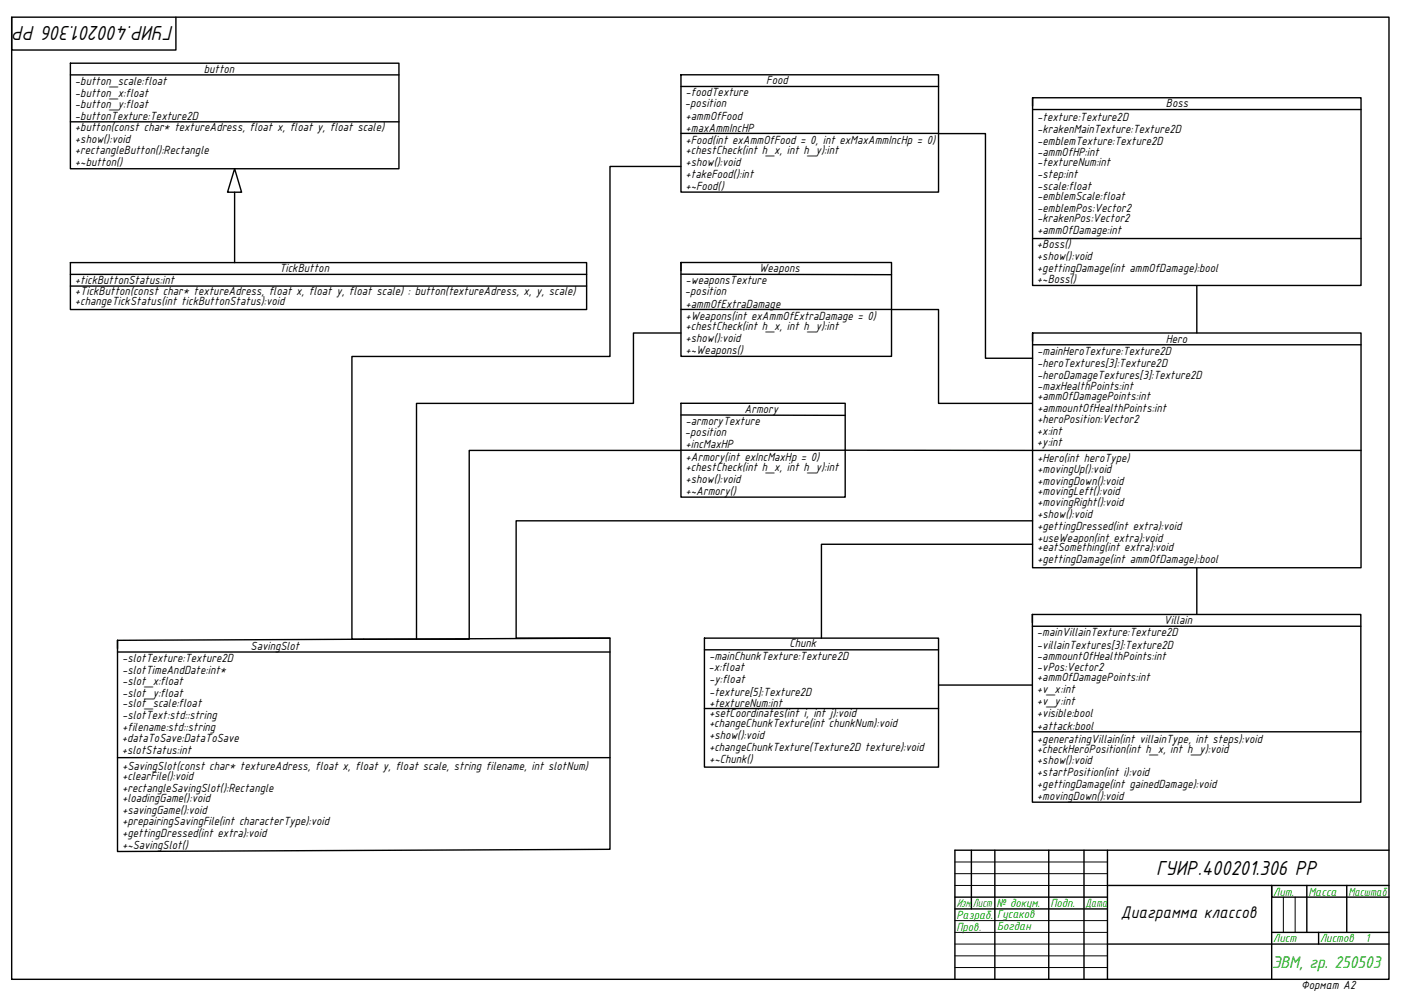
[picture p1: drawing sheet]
<svg xmlns="http://www.w3.org/2000/svg" width="594mm" height="420mm" viewBox="0 0 594 420" stroke-linecap="round" stroke-linejoin="round" font-family="sans-serif">
<defs><g id="words">
<g font-size="9.3">
<text x="73.7" y="11" transform="rotate(-180 73.7 11)">ГУИР.400201.306 PP</text>
<text x="490.2" y="370.8">ГУИР.400201.306 PP</text>
</g>
<text font-size="7.7" x="475.3" y="389.3">Диаграмма классов</text>
<text font-size="7.7" fill="#00ad00" x="539.2" y="410.3">ЭВМ, гр. 250503</text>
<g font-size="5.4">
<text x="31.8" y="36">-button_scale:float</text>
<text x="86.4" y="30.9">button</text>
<text x="325" y="35.6">Food</text>
<text x="31.8" y="41">-button_x:float</text>
<text x="290.7" y="40.9">-foodTexture</text>
<text x="31.8" y="45.9">-button_y:float</text>
<text x="290.4" y="45.5">-position</text>
<text x="494.4" y="45.6">Boss</text>
<text x="31.8" y="50.9">-buttonTexture:Texture2D</text>
<text x="290.7" y="50.8">+ammOfFood</text>
<text x="439.8" y="51.4">-texture:Texture2D</text>
<text x="31.8" y="55.5">+button(const char* textureAdress, float x, float y, float scale)</text>
<text x="290.7" y="55.8">+maxAmmIncHP</text>
<text x="439.8" y="56.3">-krakenMainTexture:Texture2D</text>
<text x="31.8" y="60.5">+show():void</text>
<text x="31.8" y="65.5">+rectangleButton():Rectangle</text>
<text x="290.7" y="61.1">+Food(int exAmmOfFood = 0, int exMaxAmmIncHp = 0)</text>
<text x="290.7" y="65.4">+chestCheck(int h_x, int h_y):int</text>
<text x="439.8" y="61.3">-emblemTexture:Texture2D</text>
<text x="31.8" y="70.4">+~button()</text>
<text x="290.7" y="70.4">+show():void</text>
<text x="439.8" y="66.3">-ammOfHP:int</text>
<text x="439.8" y="70.6">-textureNum:int</text>
<text x="290.7" y="75.4">+takeFood():int</text>
<text x="439.8" y="75.5">-step:int</text>
<text x="290.7" y="80.3">+~Food()</text>
<text x="439.8" y="80.6">-scale:float</text>
<text x="439.8" y="85">-emblemScale:float</text>
<text x="439.8" y="90">-emblemPos:Vector2</text>
<text x="439.8" y="94.3">-krakenPos:Vector2</text>
<text x="439.8" y="99.2">+ammOfDamage:int</text>
<text x="439.7" y="105.2">+Boss()</text>
<text x="439.7" y="110.2">+show():void</text>
<text x="118.4" y="115.3">TickButton</text>
<text x="321.9" y="115.3">Weapons</text>
<text x="439.7" y="115.1">+gettingDamage(int ammOfDamage):bool</text>
<text x="31.8" y="120.6">+tickButtonStatus:int</text>
<text x="31.8" y="125.2">+TickButton(const char* textureAdress, float x, float y, float scale) : button(textureAdress, x, y, scale)</text>
<text x="290.4" y="125.1">-position</text>
<text x="290.7" y="120.5">-weaponsTexture</text>
<text x="439.7" y="120.1">+~Boss()</text>
<text x="31.8" y="129.5">+changeTickStatus(int tickButtonStatus):void</text>
<text x="290.7" y="130.4">+ammOfExtraDamage</text>
<text x="290.7" y="135.8">+Weapons(int exAmmOfExtraDamage = 0)</text>
<text x="290.7" y="140">+chestCheck(int h_x, int h_y):int</text>
<text x="290.7" y="145">+show():void</text>
<text x="290.7" y="150">+~Weapons()</text>
<text x="494.4" y="145.3">Hero</text>
<text x="439.8" y="150.4">-mainHeroTexture:Texture2D</text>
<text x="439.8" y="155.7">-heroTextures[3]:Texture2D</text>
<text x="439.8" y="160.7">-heroDamageTextures[3]:Texture2D</text>
<text x="439.8" y="165.3">-maxHealthPoints:int</text>
<text x="439.8" y="169.6">+ammOfDamagePoints:int</text>
<text x="315.7" y="175.2">Armory</text>
<text x="439.8" y="174.6">+ammountOfHealthPoints:int</text>
<text x="439.8" y="179.5">+heroPosition:Vector2</text>
<text x="290.4" y="184.8">-position</text>
<text x="290.7" y="180.2">-armoryTexture</text>
<text x="439.7" y="184.3">+x:int</text>
<text x="290.7" y="190.1">+incMaxHP</text>
<text x="439.7" y="189.3">+y:int</text>
<text x="290.7" y="195.5">+Armory(int exIncMaxHp = 0)</text>
<text x="439.8" y="196">+Hero(int heroType)</text>
<text x="290.7" y="199.7">+chestCheck(int h_x, int h_y):int</text>
<text x="439.8" y="200.5">+movingUp():void</text>
<text x="290.7" y="204.7">+show():void</text>
<text x="290.7" y="209.7">+~Armory()</text>
<text x="439.8" y="205.5">+movingDown():void</text>
<text x="439.8" y="209.8">+movingLeft():void</text>
<text x="439.8" y="214.7">+movingRight():void</text>
<text x="439.8" y="219.7">+show():void</text>
<text x="439.8" y="224.7">+gettingDressed(int extra):void</text>
<text x="439.8" y="229.7">+useWeapon(int extra):void</text>
<text x="439.8" y="233.8">+eatSomething(int extra):void</text>
<text x="439.8" y="238.8">+gettingDamage(int ammOfDamage):bool</text>
<text x="439.7" y="269.7">-mainVillainTexture:Texture2D</text>
<text x="493.5" y="264.6">Villain</text>
<text x="106.3" y="275.5">SavingSlot</text>
<text x="334.7" y="274.4">Chunk</text>
<text x="439.7" y="275">-villainTextures[3]:Texture2D</text>
<text x="51.8" y="280.7">-slotTexture:Texture2D</text>
<text x="300.6" y="279.7">-mainChunkTexture:Texture2D</text>
<text x="439.7" y="279.7">-ammountOfHealthPoints:int</text>
<text x="51.8" y="285.7">-slotTimeAndDate:int*</text>
<text x="300.4" y="284.4">-x:float</text>
<text x="439.7" y="284.6">-vPos:Vector2</text>
<text x="51.8" y="290.6">-slot_x:float</text>
<text x="300.6" y="289.7">-y:float</text>
<text x="439.7" y="288.9">+ammOfDamagePoints:int</text>
<text x="439.7" y="293.9">+v_x:int</text>
<text x="51.8" y="295.6">-slot_y:float</text>
<text x="51.8" y="299.9">-slot_scale:float</text>
<text x="300.6" y="295">-texture[5]:Texture2D</text>
<text x="300.6" y="299.6">+textureNum:int</text>
<text x="439.7" y="298.9">+v_y:int</text>
<text x="51.8" y="304.8">-slotText:std::string</text>
<text x="300.6" y="304.2">+setCoordinates(int i, int j):void</text>
<text x="439.7" y="303.9">+visible:bool</text>
<text x="51.8" y="309.8">+filename:std::string</text>
<text x="300.6" y="308.4">+changeChunkTexture(int chunkNum):void</text>
<text x="439.7" y="309.5">+attack:bool</text>
<text x="51.7" y="314.5">+dataToSave:DataToSave</text>
<text x="300.6" y="313.4">+show():void</text>
<text x="439.7" y="314.8">+generatingVillain(int villainType, int steps):void</text>
<text x="51.7" y="319.5">+slotStatus:int</text>
<text x="300.6" y="323.3">+~Chunk()</text>
<text x="300.6" y="318.4">+changeChunkTexture(Texture2D texture):void</text>
<text x="439.7" y="319.1">+checkHeroPosition(int h_x, int h_y):void</text>
<text x="51.8" y="326.3">+SavingSlot(const char* textureAdress, float x, float y, float scale, string filename, int slotNum)</text>
<text x="439.7" y="324.1">+show():void</text>
<text x="439.7" y="329.1">+startPosition(int i):void</text>
<text x="51.8" y="330.8">+clearFile():void</text>
<text x="51.8" y="335.7">+rectangleSavingSlot():Rectangle</text>
<text x="439.7" y="334.1">+gettingDamage(int gainedDamage):void</text>
<text x="51.8" y="340">+loadingGame():void</text>
<text x="439.7" y="339">+movingDown():void</text>
<text x="51.8" y="345">+savingGame():void</text>
<text x="51.8" y="350">+prepairingSavingFile(int characterType):void</text>
<text x="51.8" y="354.9">+gettingDressed(int extra):void</text>
<text x="51.8" y="359.9">+~SavingSlot()</text>
<text x="551.8" y="419.2">Формат А2</text>
</g>
<g font-size="5.4" fill="#00ad00">
<text x="539.9" y="379.7">Лит.</text>
<text x="554.8" y="379.7">Масса</text>
<text x="571.8" y="379.7">Масштаб</text>
<text x="405.6" y="384.6">Изм.</text>
<text x="405.6" y="389.6">Разраб.</text>
<text x="412.5" y="384.6">Лист</text>
<text x="422.5" y="384.6">№ докум.</text>
<text x="422.8" y="389.4">Гусаков</text>
<text x="445.4" y="384.6">Подп.</text>
<text x="460.3" y="384.6">Дата</text>
<text x="405.6" y="394.6">Пров.</text>
<text x="422.8" y="394.4">Богдан</text>
<text x="539.9" y="399.6">Лист</text>
<text x="559.8" y="399.6">Листов</text>
<text x="579" y="399.4">1</text>
</g>
</g></defs>
<path d="M5 7.3h584v407.9h-584z" fill="none" stroke="#000" stroke-width=".59"/>
<!-- layer: 0 -->
<g fill="none" stroke="#000" stroke-width=".59">
<path d="M5 7.3v13.9h69.6v-13.9M29.8 26.8h139.4v44.7h-139.4zM29.8 31.8h139.4M288.8 31.7h109.2v49.7h-109.2zM288.8 36.7h109.2M29.8 51.6h139.4M288.8 56.6h129.1v95.3h20M437.9 41.4h139.2v79.6h-139.2zM437.9 41.4v3.6M437.9 46.4h139.2M99.5 71.5l2.9 10h-5.9zM288.8 70.6h-30.1v80.5h-109.5v119.9h49.8v-80h378.1"/>
<path d="M99.5 81.5v29.8M29.8 111.3h219v19.9h-219zM29.8 116.3h219M288.8 111.3h89.2v39.8h-89.2zM288.8 116.2l89.2 .3M288.8 111.3v3.5M437.9 101.1h139.2M29.8 121.3h219M288.8 131.2h109.2v39.8h39.8M507.5 121.2v20M288.8 141.2h-20.2v29.8h-92v100M437.9 141.2h139.2v99.5h-139.2z"/>
<path d="M437.9 146.2h139.2M437.9 141.2v3.5M288.8 171h69.6v39.8h-69.6zM288.8 175.9l69.6 .2M437.9 220.8h-219v49.8h39.8M437.9 230.8h-89.6v39.8M507.5 240.7v19.7M49.8 271.5l208.9-.9v89.5l-208.9 .9zM49.8 276.4h208.9M49.8 271.5v3.5M298.7 270.6h99.3v54.6h-99.3zM298.7 275.5h99.3"/>
<path d="M437.8 260.5h139.2v79.6h-139.2zM437.8 260.5v3.5M437.8 265.5h139.2M398 290.4h39.8M298.7 300.4h99.3M437.8 310.3h139.2M49.8 321.2h208.9M411.9 360.5v24.9M421.9 360.5v54.7M444.7 360.5v54.7M459.7 360.5v54.7M469.6 360.5v54.7"/>
<path d="M469.6 375.4h119.4M554.1 375.4v19.9M571.1 375.4v19.9M589 360.5h-184.1v54.7M404.9 380.4h64.7M404.9 385.4h64.7M539.2 395.3h49.8M559.1 395.3v5M589 380.4h-49.8v-5v39.8M469.6 400.3h119.4"/>
</g>
<path d="M404.9 365.5h64.7M404.9 370.4h64.7M404.9 375.4h64.7M404.9 390.3h64.7M404.9 395.3h64.7M544.2 380.4v14.9M549.2 380.4v14.9M404.9 405.3h64.7M404.9 410.2h64.7M404.9 400.3h64.7" fill="none" stroke="#000" stroke-width=".42"/>
<use href="#words"/>
</svg>
